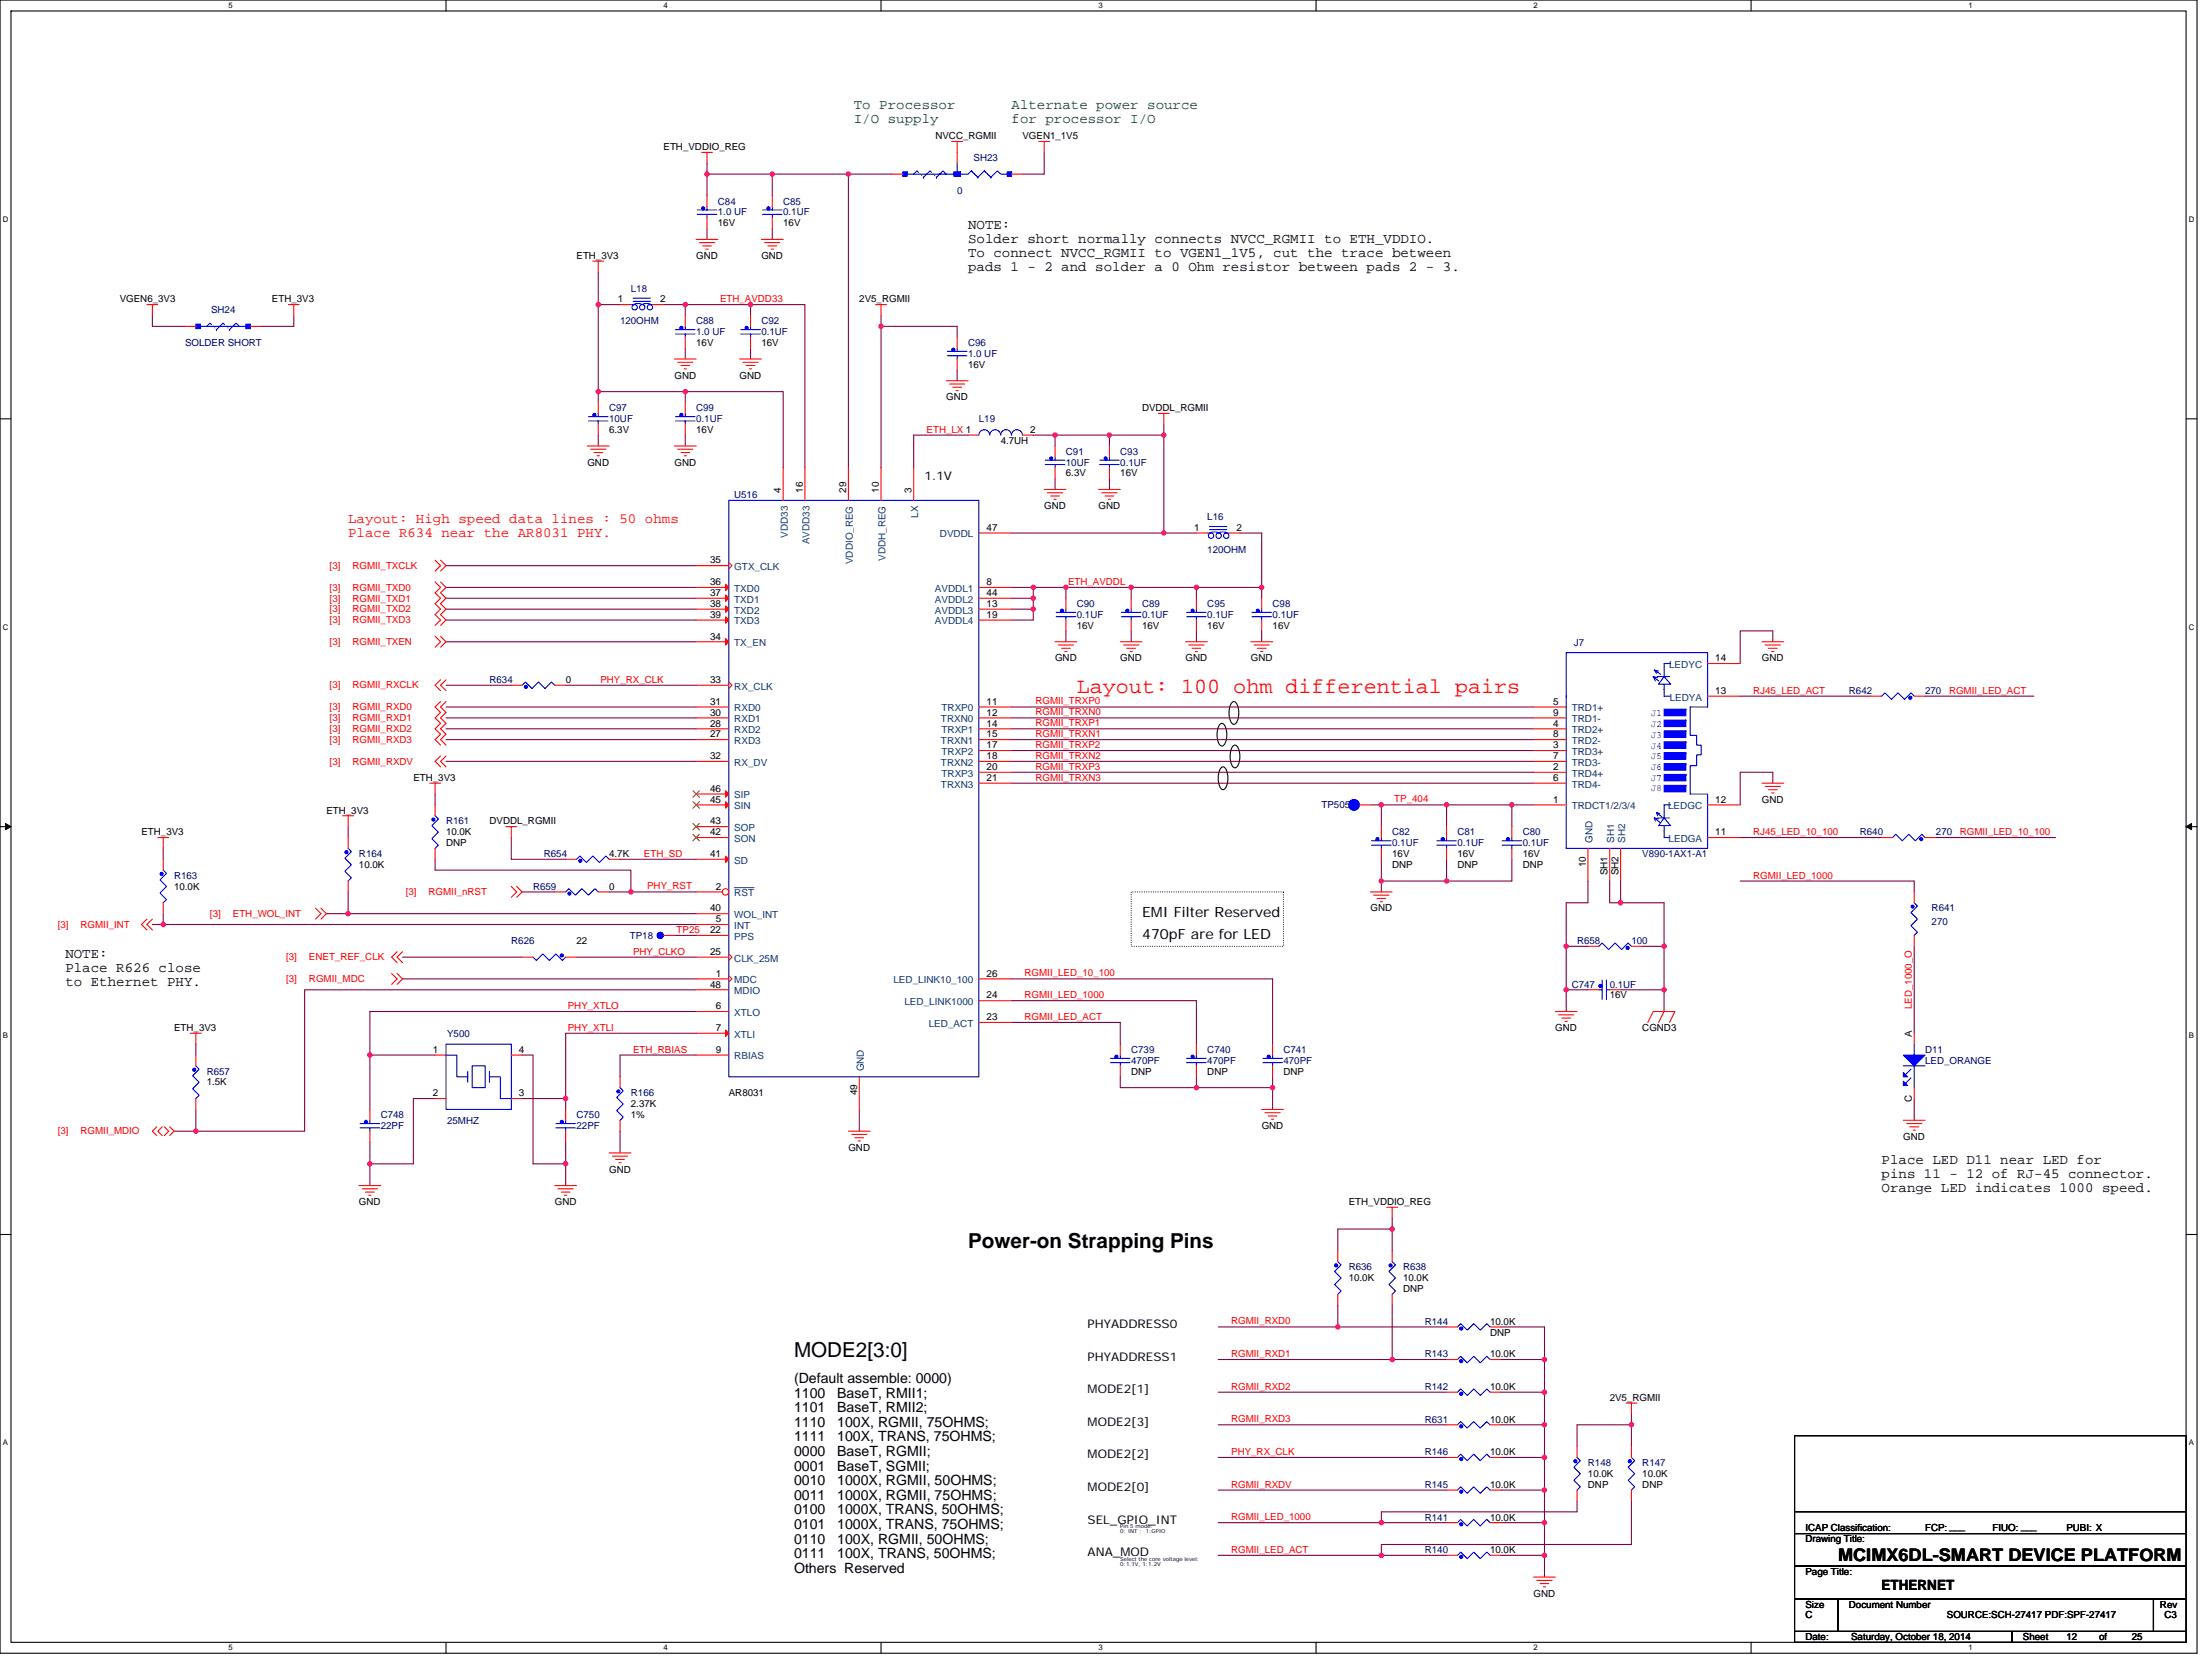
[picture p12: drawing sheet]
<svg xmlns="http://www.w3.org/2000/svg" width="610mm" height="457mm" viewBox="0 0 610 457" stroke-linecap="round" stroke-linejoin="round" font-family="sans-serif">
<defs><g id="words">
<text font-size="6" fill="#f00" x="296.8" y="190.9">Layout: 100 ohm differential pairs</text>
<g font-size="5.7">
<text x="266.8" y="343.9">Power-on Strapping Pins</text>
<text x="218.8" y="373.8">MODE2[3:0]</text>
</g>
<text font-size="4.8" x="506.6" y="430.1">MCIMX6DL-SMART DEVICE PLATFORM</text>
<g font-size="3.9" fill="#008000">
<text x="235.3" y="30.1">To Processor</text>
<text x="235.3" y="34">I/O supply</text>
<text x="278.8" y="30.1">Alternate power source</text>
<text x="278.8" y="34">for processor I/O</text>
</g>
<g font-size="3.9">
<text x="266.8" y="63.1">NOTE:</text>
<text x="266.8" y="67">Solder short normally connects NVCC_RGMII to ETH_VDDIO.</text>
<text x="266.8" y="70.8">To connect NVCC_RGMII to VGEN1_1V5, cut the trace between</text>
<text x="266.8" y="74.7">pads 1 - 2 and solder a 0 Ohm resistor between pads 2 - 3.</text>
<text x="314.7" y="252.7">EMI Filter Reserved</text>
<text x="18" y="263.9">NOTE:</text>
<text x="314.7" y="258.7">470pF are for LED</text>
<text x="18" y="267.8">Place R626 close</text>
<text x="18" y="271.7">to Ethernet PHY.</text>
<text x="518.5" y="320.8">Place LED D11 near LED for</text>
<text x="518.5" y="324.7">pins 11 - 12 of RJ-45 connector.</text>
<text x="518.5" y="328.6">Orange LED indicates 1000 speed.</text>
<text x="218.8" y="381.2">(Default assemble: 0000)</text>
<text x="218.8" y="385.2">1100</text>
<text x="218.8" y="389.2">1101</text>
<text x="230.7" y="385.2">BaseT, RMII1;</text>
<text x="230.7" y="389.2">BaseT, RMII2;</text>
<text x="218.8" y="393.2">1110</text>
<text x="230.7" y="393.2">100X, RGMII, 75OHMS;</text>
<text x="218.8" y="397.3">1111</text>
<text x="218.8" y="401.3">0000</text>
<text x="230.7" y="397.3">100X, TRANS, 75OHMS;</text>
<text x="230.7" y="401.3">BaseT, RGMII;</text>
<text x="218.8" y="405.3">0001</text>
<text x="230.7" y="405.3">BaseT, SGMII;</text>
<text x="218.8" y="409.3">0010</text>
<text x="218.8" y="413.3">0011</text>
<text x="230.7" y="409.3">1000X, RGMII, 50OHMS;</text>
<text x="230.7" y="413.3">1000X, RGMII, 75OHMS;</text>
<text x="218.8" y="417.4">0100</text>
<text x="230.7" y="417.4">1000X, TRANS, 50OHMS;</text>
<text x="218.8" y="421.4">0101</text>
<text x="218.8" y="425.4">0110</text>
<text x="230.7" y="421.4">1000X, TRANS, 75OHMS;</text>
<text x="230.7" y="425.4">100X, RGMII, 50OHMS;</text>
<text x="218.8" y="429.4">0111</text>
<text x="230.7" y="429.4">100X, TRANS, 50OHMS;</text>
<text x="218.8" y="433.5">Others Reserved</text>
<text x="518.5" y="438.2">ETHERNET</text>
</g>
<g font-size="3.9" fill="#f00">
<text x="95.9" y="144">Layout: High speed data lines : 50 ohms</text>
<text x="95.9" y="147.9">Place R634 near the AR8031 PHY.</text>
</g>
<g font-size="3.3">
<text x="254.8" y="132.2">1.1V</text>
<text x="299.7" y="366">PHYADDRESS0</text>
<text x="299.7" y="375">PHYADDRESS1</text>
<text x="299.7" y="384">MODE2[1]</text>
<text x="299.7" y="392.9">MODE2[3]</text>
<text x="299.7" y="401.9">MODE2[2]</text>
<text x="299.7" y="410.9">MODE2[0]</text>
<text x="299.7" y="419.9">SEL_GPIO_INT</text>
<text x="299.7" y="428.9">ANA_MOD</text>
</g>
<g font-size="2.7">
<text x="182.9" y="41.4">ETH_VDDIO_REG</text>
<text x="257.8" y="38.4">NVCC_RGMII</text>
<text x="281.8" y="38.4">VGEN1_1V5</text>
<text x="197.8" y="62.4">16V</text>
<text x="215.8" y="62.4">16V</text>
<text x="158.9" y="71.4">ETH_3V3</text>
<text x="191.9" y="71.4">GND</text>
<text x="209.8" y="71.4">GND</text>
<text x="33" y="83.4">VGEN6_3V3</text>
<text x="75" y="83.4">ETH_3V3</text>
<text x="170.2" y="83.3">1</text>
<text x="181.9" y="83.3">2</text>
<text x="236.8" y="83.4">2V5_RGMII</text>
<text x="191.9" y="95.3">16V</text>
<text x="209.8" y="95.3">16V</text>
<text x="266.8" y="101.3">16V</text>
<text x="185.9" y="104.3">GND</text>
<text x="203.8" y="104.3">GND</text>
<text x="260.8" y="110.3">GND</text>
<text x="314.7" y="113.3">DVDDL_RGMII</text>
<text x="167.9" y="119.3">6.3V</text>
<text x="191.9" y="119.3">16V</text>
<text x="283.9" y="119.3">2</text>
<text x="275.8" y="122.3">4.7UH</text>
<text x="161.9" y="128.3">GND</text>
<text x="185.9" y="128.3">GND</text>
<text x="293.8" y="131.3">6.3V</text>
<text x="308.7" y="131.3">16V</text>
<text x="215.2" y="135.8" transform="rotate(-90 215.2 135.8)">4</text>
<text x="221.2" y="135.8" transform="rotate(-90 221.2 135.8)">16</text>
<text x="233.2" y="135.8" transform="rotate(-90 233.2 135.8)">29</text>
<text x="242.2" y="135.8" transform="rotate(-90 242.2 135.8)">10</text>
<text x="251.2" y="135.8" transform="rotate(-90 251.2 135.8)">3</text>
<text x="287.8" y="140.3">GND</text>
<text x="302.7" y="140.3">GND</text>
<text x="271.9" y="146.3">47</text>
<text x="329.1" y="146.3">1</text>
<text x="340.8" y="146.3">2</text>
<text x="195.7" y="155.3">35</text>
<text x="195.7" y="161.3">36</text>
<text x="271.9" y="161.3">8</text>
<text x="195.7" y="164.3">37</text>
<text x="195.7" y="167.3">38</text>
<text x="271.9" y="167.3">13</text>
<text x="271.9" y="164.3">44</text>
<text x="195.7" y="170.3">39</text>
<text x="271.9" y="170.3">19</text>
<text x="296.8" y="173.3">16V</text>
<text x="314.7" y="173.3">16V</text>
<text x="332.7" y="173.3">16V</text>
<text x="350.7" y="173.3">16V</text>
<text x="195.7" y="176.3">34</text>
<text x="290.8" y="182.2">GND</text>
<text x="308.7" y="182.2">GND</text>
<text x="326.7" y="182.2">GND</text>
<text x="344.7" y="182.2">GND</text>
<text x="472.7" y="182.2">14</text>
<text x="485.6" y="182.2">GND</text>
<text x="155.9" y="188.3">0</text>
<text x="195.7" y="188.2">33</text>
<text x="472.7" y="191.2">13</text>
<text x="195.7" y="197.2">30</text>
<text x="195.7" y="194.2">31</text>
<text x="271.9" y="197.2">12</text>
<text x="271.9" y="194.2">11</text>
<text x="428" y="197.2">9</text>
<text x="428" y="194.2">5</text>
<text x="195.7" y="203.2">27</text>
<text x="195.7" y="200.2">28</text>
<text x="271.9" y="203.2">15</text>
<text x="271.9" y="200.2">14</text>
<text x="428" y="200.2">4</text>
<text x="428" y="203.2">8</text>
<text x="195.7" y="209.2">32</text>
<text x="271.9" y="209.2">18</text>
<text x="271.9" y="206.2">17</text>
<text x="428" y="206.2">3</text>
<text x="428" y="209.2">7</text>
<text x="113.9" y="215.2">ETH_3V3</text>
<text x="271.9" y="215.2">21</text>
<text x="271.9" y="212.2">20</text>
<text x="428" y="212.2">2</text>
<text x="428" y="215.2">6</text>
<text x="195.7" y="221.2">45</text>
<text x="195.7" y="218.2">46</text>
<text x="428" y="221.2">1</text>
<text x="472.7" y="221.2">12</text>
<text x="485.6" y="221.2">GND</text>
<text x="89.9" y="224.2">ETH_3V3</text>
<text x="134.9" y="227.2">DVDDL_RGMII</text>
<text x="195.7" y="227.2">43</text>
<text x="39" y="230.2">ETH_3V3</text>
<text x="122.9" y="230.2">10.0K</text>
<text x="122.9" y="233.2">DNP</text>
<text x="195.7" y="230.2">42</text>
<text x="472.7" y="230.2">11</text>
<text x="98.9" y="239.2">10.0K</text>
<text x="167.9" y="236.2">4.7K</text>
<text x="195.7" y="236.2">41</text>
<text x="383.7" y="236.2">16V</text>
<text x="383.7" y="239.2">DNP</text>
<text x="401.7" y="236.2">16V</text>
<text x="401.7" y="239.2">DNP</text>
<text x="419.6" y="236.2">16V</text>
<text x="419.6" y="239.2">DNP</text>
<text x="437" y="239" transform="rotate(-90 437 239)">10</text>
<text x="48" y="245.2">10.0K</text>
<text x="167.9" y="245.2">0</text>
<text x="197.2" y="245.2">2</text>
<text x="443" y="241.2" transform="rotate(-90 443 241.2)">SH1</text>
<text x="446" y="241.2" transform="rotate(-90 446 241.2)">SH2</text>
<text x="195.7" y="251.2">40</text>
<text x="377.7" y="251.2">GND</text>
<text x="195.7" y="257.2">22</text>
<text x="197.2" y="254.2">5</text>
<text x="158.9" y="260.2">22</text>
<text x="195.7" y="263.2">25</text>
<text x="197.2" y="269.2">1</text>
<text x="271.9" y="269.2">26</text>
<text x="195.7" y="272.2">48</text>
<text x="271.9" y="275.2">24</text>
<text x="443.6" y="275.2">16V</text>
<text x="197.2" y="278.2">6</text>
<text x="271.9" y="281.2">23</text>
<text x="48" y="284.2">ETH_3V3</text>
<text x="197.2" y="284.1">7</text>
<text x="428.6" y="284.2">GND</text>
<text x="452.6" y="284.2">CGND3</text>
<text x="526.9" y="285.7" transform="rotate(-90 526.9 285.7)">A</text>
<text x="119.3" y="290.2">1</text>
<text x="143" y="290.2">4</text>
<text x="197.2" y="290.2">9</text>
<text x="57" y="299.1">1.5K</text>
<text x="311.7" y="296.1">DNP</text>
<text x="332.7" y="296.1">DNP</text>
<text x="353.7" y="296.1">DNP</text>
<text x="119.3" y="302.1">2</text>
<text x="143" y="302.1">3</text>
<text x="173.9" y="305.1">2.37K</text>
<text x="200.9" y="302.1">AR8031</text>
<text x="236.2" y="301.9" transform="rotate(-90 236.2 301.9)">49</text>
<text x="526.9" y="303.8" transform="rotate(-90 526.9 303.8)">C</text>
<text x="173.9" y="308.1">1%</text>
<text x="347.7" y="311.1">GND</text>
<text x="233.8" y="317.1">GND</text>
<text x="524.5" y="314.1">GND</text>
<text x="167.9" y="323.1">GND</text>
<text x="98.9" y="332.1">GND</text>
<text x="152.9" y="332.1">GND</text>
<text x="371.7" y="332.1">ETH_VDDIO_REG</text>
<text x="371.7" y="353.1">10.0K</text>
<text x="386.7" y="353.1">10.0K</text>
<text x="386.7" y="356.1">DNP</text>
<text x="410.7" y="365.1">10.0K</text>
<text x="410.7" y="368.1">DNP</text>
<text x="410.7" y="374.1">10.0K</text>
<text x="410.7" y="383.1">10.0K</text>
<text x="443.6" y="386.1">2V5_RGMII</text>
<text x="410.7" y="392">10.0K</text>
<text x="410.7" y="401">10.0K</text>
<text x="437.6" y="407">10.0K</text>
<text x="452.6" y="407">10.0K</text>
<text x="410.7" y="410">10.0K</text>
<text x="437.6" y="410">DNP</text>
<text x="452.6" y="410">DNP</text>
<text x="410.7" y="419">10.0K</text>
<text x="497.6" y="425">Drawing Title:</text>
<text x="497.6" y="422">ICAP Classification:</text>
<text x="530.5" y="422">FCP: ___</text>
<text x="549.1" y="422">FIUO: ___</text>
<text x="569.5" y="422">PUBI: X</text>
<text x="410.7" y="428">10.0K</text>
<text x="497.6" y="434">Page Title:</text>
<text x="422.6" y="440">GND</text>
<text x="497.6" y="443">Size</text>
<text x="509.5" y="443">Document Number</text>
<text x="595.3" y="443">Rev</text>
<text x="497.6" y="446">C</text>
<text x="536.5" y="446">SOURCE:SCH-27417 PDF:SPF-27417</text>
<text x="596.5" y="446">C3</text>
<text x="497.6" y="452">Date:</text>
<text x="510.2" y="452">Saturday, October 18, 2014</text>
<text x="557.5" y="452">Sheet</text>
<text x="569.5" y="452">12</text>
<text x="578.5" y="452">of</text>
<text x="587.5" y="452">25</text>
</g>
<g font-size="2.7" fill="#000080">
<text x="268.3" y="44.4">SH23</text>
<text x="263.8" y="53.4">0</text>
<text x="197.8" y="56.4">C84</text>
<text x="197.8" y="59.4">1.0 UF</text>
<text x="215.8" y="56.4">C85</text>
<text x="215.8" y="59.4">0.1UF</text>
<text x="173.9" y="80.3">L18</text>
<text x="58.2" y="86.3">SH24</text>
<text x="170.9" y="89.3">120OHM</text>
<text x="191.9" y="89.3">C88</text>
<text x="209.8" y="89.3">C92</text>
<text x="51" y="95.3">SOLDER SHORT</text>
<text x="191.9" y="92.3">1.0 UF</text>
<text x="209.8" y="92.3">0.1UF</text>
<text x="266.8" y="95.3">C96</text>
<text x="266.8" y="98.3">1.0 UF</text>
<text x="167.9" y="113.3">C97</text>
<text x="191.9" y="113.3">C99</text>
<text x="167.9" y="116.3">10UF</text>
<text x="191.9" y="116.3">0.1UF</text>
<text x="269.8" y="116.3">L19</text>
<text x="293.8" y="125.3">C91</text>
<text x="308.7" y="125.3">C93</text>
<text x="293.8" y="128.3">10UF</text>
<text x="308.7" y="128.3">0.1UF</text>
<text x="202.3" y="137.3">U516</text>
<text x="332.7" y="143.3">L16</text>
<text x="332.7" y="152.3">120OHM</text>
<text x="296.8" y="167.3">C90</text>
<text x="314.7" y="167.3">C89</text>
<text x="332.7" y="167.3">C95</text>
<text x="350.7" y="167.3">C98</text>
<text x="296.8" y="170.3">0.1UF</text>
<text x="314.7" y="170.3">0.1UF</text>
<text x="332.7" y="170.3">0.1UF</text>
<text x="350.7" y="170.3">0.1UF</text>
<text x="433.7" y="178.1">J7</text>
<text x="134.9" y="188.3">R634</text>
<text x="509.5" y="191.2">R642</text>
<text x="530.5" y="191.2">270</text>
<text x="122.9" y="227.2">R161</text>
<text x="364.2" y="222.7">TP505</text>
<text x="383.7" y="230.2">C82</text>
<text x="383.7" y="233.2">0.1UF</text>
<text x="401.7" y="230.2">C81</text>
<text x="401.7" y="233.2">0.1UF</text>
<text x="419.6" y="230.2">C80</text>
<text x="419.6" y="233.2">0.1UF</text>
<text x="512.6" y="230.2">R640</text>
<text x="533.5" y="230.2">270</text>
<text x="98.9" y="236.2">R164</text>
<text x="149.9" y="236.2">R654</text>
<text x="452.6" y="236.2">V890-1AX1-A1</text>
<text x="48" y="242.2">R163</text>
<text x="146.9" y="245.2">R659</text>
<text x="532.3" y="251.2">R641</text>
<text x="532.3" y="254.8">270</text>
<text x="140.9" y="260.2">R626</text>
<text x="173.6" y="258.7">TP18</text>
<text x="434.6" y="260.2">R658</text>
<text x="449.6" y="260.2">100</text>
<text x="433.1" y="272.2">C747</text>
<text x="443.6" y="272.2">0.1UF</text>
<text x="123.2" y="285.7">Y500</text>
<text x="311.7" y="290.2">C739</text>
<text x="311.7" y="293.2">470PF</text>
<text x="332.7" y="290.2">C740</text>
<text x="332.7" y="293.2">470PF</text>
<text x="353.7" y="290.2">C741</text>
<text x="353.7" y="293.2">470PF</text>
<text x="530.5" y="290.2">D11</text>
<text x="530.5" y="293.2">LED_ORANGE</text>
<text x="57" y="296.1">R657</text>
<text x="173.9" y="302.1">R166</text>
<text x="104.9" y="308.1">C748</text>
<text x="104.9" y="311.1">22PF</text>
<text x="123.2" y="309.6">25MHZ</text>
<text x="158.9" y="308.1">C750</text>
<text x="158.9" y="311.1">22PF</text>
<text x="371.7" y="350.1">R636</text>
<text x="386.7" y="350.1">R638</text>
<text x="392.7" y="365.1">R144</text>
<text x="392.7" y="374.1">R143</text>
<text x="392.7" y="383.1">R142</text>
<text x="392.7" y="392">R631</text>
<text x="392.7" y="401">R146</text>
<text x="437.6" y="404.1">R148</text>
<text x="452.6" y="404.1">R147</text>
<text x="392.7" y="410">R145</text>
<text x="392.7" y="419">R141</text>
<text x="392.7" y="428">R140</text>
</g>
<g font-size="2.7" fill="#f00">
<text x="198.4" y="83.2">ETH_AVDD33</text>
<text x="255.4" y="119.2">ETH_LX 1</text>
<text x="90.8" y="156.8">[3]</text>
<text x="97.1" y="156.8">RGMII_TXCLK</text>
<text x="294.3" y="161.2">ETH_AVDDL</text>
<text x="90.8" y="162.8">[3]</text>
<text x="90.8" y="165.8">[3]</text>
<text x="97.1" y="162.8">RGMII_TXD0</text>
<text x="97.1" y="165.8">RGMII_TXD1</text>
<text x="90.8" y="168.8">[3]</text>
<text x="90.8" y="171.8">[3]</text>
<text x="97.1" y="168.8">RGMII_TXD2</text>
<text x="97.1" y="171.8">RGMII_TXD3</text>
<text x="90.8" y="177.8">[3]</text>
<text x="97.1" y="177.8">RGMII_TXEN</text>
<text x="90.8" y="189.7">[3]</text>
<text x="97.1" y="189.7">RGMII_RXCLK</text>
<text x="165.5" y="188.2">PHY_RX_CLK</text>
<text x="483.2" y="191.2">RJ45_LED_ACT</text>
<text x="537.1" y="191.2">RGMII_LED_ACT</text>
<text x="90.8" y="195.7">[3]</text>
<text x="97.1" y="195.7">RGMII_RXD0</text>
<text x="285.3" y="194.1">RGMII_TRXP0</text>
<text x="285.3" y="197.1">RGMII_TRXN0</text>
<text x="90.8" y="198.7">[3]</text>
<text x="90.8" y="201.7">[3]</text>
<text x="97.1" y="198.7">RGMII_RXD1</text>
<text x="97.1" y="201.7">RGMII_RXD2</text>
<text x="285.3" y="200.2">RGMII_TRXP1</text>
<text x="285.3" y="203.1">RGMII_TRXN1</text>
<text x="90.8" y="204.7">[3]</text>
<text x="97.1" y="204.7">RGMII_RXD3</text>
<text x="285.3" y="206.1">RGMII_TRXP2</text>
<text x="285.3" y="209.1">RGMII_TRXN2</text>
<text x="90.8" y="210.7">[3]</text>
<text x="97.1" y="210.7">RGMII_RXDV</text>
<text x="285.3" y="212.1">RGMII_TRXP3</text>
<text x="285.3" y="215.1">RGMII_TRXN3</text>
<text x="384.3" y="221.1">TP_404</text>
<text x="483.2" y="230.1">RJ45_LED_10_100</text>
<text x="540.1" y="230.1">RGMII_LED_10_100</text>
<text x="177.5" y="236.1">ETH_SD</text>
<text x="178.4" y="245.1">PHY_RST</text>
<text x="483.2" y="242.1">RGMII_LED_1000</text>
<text x="111.8" y="246.7">[3]</text>
<text x="118.1" y="246.7">RGMII_nRST</text>
<text x="15.9" y="255.7">[3]</text>
<text x="22.2" y="255.7">RGMII_INT</text>
<text x="57.9" y="252.7">[3]</text>
<text x="64.2" y="252.7">ETH_WOL_INT</text>
<text x="186.5" y="257.2">TP25</text>
<text x="174.5" y="263.1">PHY_CLKO</text>
<text x="78.8" y="264.7">[3]</text>
<text x="85.2" y="264.7">ENET_REF_CLK</text>
<text x="282.4" y="269.1">RGMII_LED_10_100</text>
<text x="78.8" y="270.7">[3]</text>
<text x="85.2" y="270.7">RGMII_MDC</text>
<text x="282.4" y="275.1">RGMII_LED_1000</text>
<text x="156.5" y="278.1">PHY_XTLO</text>
<text x="282.4" y="281.1">RGMII_LED_ACT</text>
<text x="526.8" y="278.2" transform="rotate(-90 526.8 278.2)">LED_1000_O</text>
<text x="156.5" y="284.1">PHY_XTLI</text>
<text x="174.5" y="290.1">ETH_RBIAS</text>
<text x="15.9" y="312.6">[3]</text>
<text x="22.2" y="312.6">RGMII_MDIO</text>
<text x="339.3" y="365">RGMII_RXD0</text>
<text x="339.3" y="374">RGMII_RXD1</text>
<text x="339.3" y="383">RGMII_RXD2</text>
<text x="339.3" y="392">RGMII_RXD3</text>
<text x="339.3" y="401">PHY_RX_CLK</text>
<text x="339.3" y="410">RGMII_RXDV</text>
<text x="339.3" y="418.9">RGMII_LED_1000</text>
<text x="339.3" y="427.9">RGMII_LED_ACT</text>
</g>
<g font-size="2.7" fill="#004080">
<text x="253" y="142.7" transform="rotate(-90 253 142.7)">LX</text>
<text x="217.1" y="148.2" transform="rotate(-90 217.1 148.2)">VDD33</text>
<text x="259" y="148.1">DVDDL</text>
<text x="223.1" y="150" transform="rotate(-90 223.1 150)">AVDD33</text>
<text x="235.1" y="155.5" transform="rotate(-90 235.1 155.5)">VDDIO_REG</text>
<text x="244.1" y="154.6" transform="rotate(-90 244.1 154.6)">VDDH_REG</text>
<text x="202.4" y="157.1">GTX_CLK</text>
<text x="202.4" y="163.1">TXD0</text>
<text x="202.4" y="166.1">TXD1</text>
<text x="257.6" y="163.1">AVDDL1</text>
<text x="257.6" y="166.1">AVDDL2</text>
<text x="202.4" y="169.1">TXD2</text>
<text x="202.4" y="172.1">TXD3</text>
<text x="257.6" y="169.1">AVDDL3</text>
<text x="257.6" y="172.1">AVDDL4</text>
<text x="202.4" y="178.1">TX_EN</text>
<text x="460" y="184.1">LEDYC</text>
<text x="202.4" y="190.1">RX_CLK</text>
<text x="202.4" y="196">RXD0</text>
<text x="259.5" y="196">TRXP0</text>
<text x="433.1" y="196">TRD1+</text>
<text x="460.1" y="193.1">LEDYA</text>
<text x="202.4" y="202.1">RXD2</text>
<text x="202.4" y="199.1">RXD1</text>
<text x="259.3" y="199.1">TRXN0</text>
<text x="259.5" y="202.1">TRXP1</text>
<text x="433.1" y="199.1">TRD1-</text>
<text x="433.1" y="202.1">TRD2+</text>
<text x="202.4" y="205">RXD3</text>
<text x="259.3" y="205">TRXN1</text>
<text x="259.5" y="208">TRXP2</text>
<text x="433.1" y="208">TRD3+</text>
<text x="433.1" y="205">TRD2-</text>
<text x="202.4" y="211">RX_DV</text>
<text x="259.3" y="211">TRXN2</text>
<text x="259.5" y="214">TRXP3</text>
<text x="433.1" y="214">TRD4+</text>
<text x="433.1" y="211">TRD3-</text>
<text x="202.4" y="220">SIP</text>
<text x="259.3" y="217">TRXN3</text>
<text x="433.1" y="217">TRD4-</text>
<text x="202.4" y="223">SIN</text>
<text x="433.1" y="223">TRDCT1/2/3/4</text>
<text x="459.7" y="223">LEDGC</text>
<text x="202.4" y="232">SON</text>
<text x="202.4" y="229">SOP</text>
<text x="438.9" y="232.3" transform="rotate(-90 438.9 232.3)">GND</text>
<text x="444.9" y="232.3" transform="rotate(-90 444.9 232.3)">SH1</text>
<text x="447.9" y="232.3" transform="rotate(-90 447.9 232.3)">SH2</text>
<text x="459.8" y="232">LEDGA</text>
<text x="202.4" y="238">SD</text>
<text x="202.4" y="247">RST</text>
<text x="202.4" y="253">WOL_INT</text>
<text x="202.4" y="256">INT</text>
<text x="202.4" y="259">PPS</text>
<text x="202.4" y="265">CLK_25M</text>
<text x="202.4" y="271">MDC</text>
<text x="202.4" y="274">MDIO</text>
<text x="246.2" y="271">LED_LINK10_100</text>
<text x="202.4" y="280">XTLO</text>
<text x="249.3" y="277">LED_LINK1000</text>
<text x="202.4" y="286">XTLI</text>
<text x="256" y="283">LED_ACT</text>
<text x="202.4" y="292">RBIAS</text>
<text x="238.1" y="295.3" transform="rotate(-90 238.1 295.3)">GND</text>
</g>
<g font-size="2.7" fill="#00f">
<text x="455" y="197.3">J1</text>
<text x="455" y="203.3">J3</text>
<text x="455" y="200.3">J2</text>
<text x="455" y="209.3">J5</text>
<text x="455" y="206.3">J4</text>
<text x="455" y="215.3">J7</text>
<text x="455" y="212.3">J6</text>
<text x="455" y="218">J8</text>
</g>
<g font-size="2.1">
<text x="63" y="2.3">5</text>
<text x="182.9" y="2.3">4</text>
<text x="302.7" y="2.3">3</text>
<text x="422.6" y="2.3">2</text>
<text x="542.5" y="2.3">1</text>
<text x=".8" y="61.2">D</text>
<text x="603.2" y="61.2">D</text>
<text x=".8" y="173.5">C</text>
<text x="603.2" y="173.5">C</text>
<text x=".8" y="285.9">B</text>
<text x="603.2" y="285.9">B</text>
<text x=".8" y="398.3">A</text>
<text x="603.2" y="398.3">A</text>
<text x="63" y="454.9">5</text>
<text x="182.9" y="454.9">4</text>
<text x="302.7" y="454.9">3</text>
<text x="422.6" y="454.9">2</text>
<text x="542.5" y="454.9">1</text>
</g>
<g font-size="1.5">
<text x="308.7" y="421.1">Pin 5 mode:</text>
<text x="308.7" y="422.6">0: INT ;</text>
<text x="315.8" y="422.6">1:GPIO</text>
<text x="308.7" y="430.1">Select the core voltage level:</text>
<text x="308.7" y="431.6">0:1.1V, 1:1.2V</text>
</g>
</g></defs>
<path d="M0 0h605.5v455.6h-605.5zM3 3h599.5v449.6h-599.5z" fill="none" stroke="#000" stroke-width=".3"/>
<g fill="#fff">
<path d="M63 .3h1.2v2.4h-1.2z"/>
<path d="M63 452.9h1.2v2.4h-1.2z"/>
</g>
<path d="M122.9 0v3M122.9 452.6v3" fill="none" stroke="#000" stroke-width=".3"/>
<g fill="#fff">
<path d="M182.9 .3h1.1v2.4h-1.1z"/>
<path d="M182.9 452.9h1.1v2.4h-1.1z"/>
</g>
<path d="M242.8 0v3M242.8 452.6v3" fill="none" stroke="#000" stroke-width=".3"/>
<g fill="#fff">
<path d="M302.7 .3h1.2v2.4h-1.2z"/>
<path d="M302.7 452.9h1.2v2.4h-1.2z"/>
</g>
<path d="M362.7 0v3M362.7 452.6v3" fill="none" stroke="#000" stroke-width=".3"/>
<g fill="#fff">
<path d="M422.6 .3h1.2v2.4h-1.2z"/>
<path d="M422.6 452.9h1.2v2.4h-1.2z"/>
</g>
<path d="M482.6 0v3M482.6 452.6v3" fill="none" stroke="#000" stroke-width=".3"/>
<g fill="#fff">
<path d="M542.5 .3h1.2v2.4h-1.2z"/>
<path d="M542.5 452.9h1.2v2.4h-1.2z"/>
<path d="M.8 59.2h1.5v2.4h-1.5z"/>
<path d="M603.2 59.2h1.6v2.4h-1.6z"/>
<path d="M.8 171.6h1.5v2.4h-1.5z"/>
<path d="M603.2 171.6h1.6v2.4h-1.6z"/>
</g>
<path d="M0 115.4h3M602.5 115.4h3" fill="none" stroke="#000" stroke-width=".3"/>
<g fill="#fff">
<path d="M.8 284h1.4v2.4h-1.4z"/>
<path d="M603.2 284h1.4v2.4h-1.4z"/>
</g>
<path d="M0 227.8h3M602.5 227.8h3" fill="none" stroke="#000" stroke-width=".3"/>
<path d="M1.5 226.9l1.5 .9-1.5 .9zM602.5 227.8l1.5-.9v1.8z" fill="#000" stroke="#000" stroke-width=".28"/>
<g fill="#fff">
<path d="M.7 396.4h1.5v2.4h-1.5z"/>
<path d="M603.2 396.4h1.4v2.4h-1.4z"/>
</g>
<g fill="none" stroke="#000" stroke-width=".3">
<path d="M336.1 199.8l.3-.3a1.04 1.04 0 0 1 1.4 1 5.2 5.2 0 0 1-.8 5l-.3 .1a2.92 2.92 0 0 1-1.3-3.1l.2-1.6zM339.4 193.8l.3-.3a1.04 1.04 0 0 1 1.4 1 5.2 5.2 0 0 1-.7 5l-.4 .1a2.92 2.92 0 0 1-1.3-3.1l.2-1.6zM336.4 211.8l.7-.5a2.93 2.93 0 0 1 1.3 3.2l-.3 1.9a1.18 1.18 0 0 1-1.3 1.1 5.3 5.3 0 0 1-.4-5.7zM339.7 205.8l.3-.4a1.04 1.04 0 0 1 1.4 1.1 5.2 5.2 0 0 1-.8 5l-.3 .1a2.92 2.92 0 0 1-1.3-3.1l.2-1.6zM0 340.2h3M602.5 340.2h3M494.6 395.7h107.9v26.9h-107.9zM494.6 416.6h107.9M494.6 422.6h107.9v9h-107.9zM494.6 431.6h107.9v9h-107.9zM494.6 449.6h59.9v3h-59.9zM494.6 440.6h12v9h-12z"/>
<path d="M506.6 440.6h86.9v9h-86.9zM554.5 449.6h48v3h-48zM593.5 440.6h9v9h-9z"/>
</g>
<path d="M311.7 245.8h42v15h-42z" fill="none" stroke="#000" stroke-width=".3" stroke-dasharray="0 .6"/>
<g fill="none" stroke="#800040" stroke-width=".3">
<path d="M194.8 48h18M194.8 48v6M194.8 45v3M212.8 48v6M212.8 48h21M233.8 48v80.9M233.8 48h12M287.8 42v6h-6M164.9 75v8.9M194.8 63v3M212.8 63v3M42 87v2.9h9"/>
<path d="M81 87v2.9h-9M164.9 83.9v24M164.9 83.9h6M182.9 83.9h5.9M188.8 83.9v3.1M188.8 95.9v3M188.8 83.9h18M206.8 83.9h15v45M206.8 83.9v3.1M206.8 95.9v3M242.8 87v2.9M242.8 89.9v39"/>
<path d="M242.8 89.9h21v3M164.9 107.9v3M164.9 119.9v3M164.9 107.9h23.9M188.8 107.9h27v21M188.8 107.9v3M188.8 119.9v3M263.8 101.9v3M266.8 119.9h-15v9M284.8 119.9h6M290.8 119.9v3M290.8 119.9h15"/>
<path d="M305.8 119.9v3M305.8 119.9h14.9M320.7 119.9v27M320.7 116.9v3M290.8 131.9v3M305.8 131.9v3M122.9 155.9h69M278.8 146.9h41.9M320.7 146.9h9M341.7 146.9h6v15M122.9 176.9h69M122.9 161.9h69"/>
<path d="M122.9 164.9h69M122.9 167.9h69M122.9 170.9h69M278.8 167.9h6M278.8 161.9h6M278.8 164.9h6M284.8 167.9v3h-6M284.8 161.9v3M284.8 161.9h9M284.8 164.9v3M293.8 161.9v3M293.8 173.9v3"/>
<path d="M293.8 161.9h17.9M311.7 161.9v3M311.7 173.9v3M311.7 161.9h18M329.7 161.9v3M329.7 173.9v3M329.7 161.9h18M347.7 161.9v3M347.7 173.9v3M488.6 176.9v-3h-9v9M122.9 194.8h69M122.9 197.8h69"/>
<path d="M122.9 188.8h18M155.9 188.8h36M278.8 194.8h143.8M278.8 197.8h143.8M479.6 191.9h36M530.5 191.9h30M119.9 218.8v3M122.9 200.9h69M122.9 203.8h69M122.9 209.8h69M278.8 200.9h143.8M278.8 203.8h143.8"/>
<path d="M278.8 206.8h143.8M278.8 209.8h143.8M278.8 212.8h143.8M278.8 215.8h143.8M488.6 215.8v-3h-9v9M45 233.8v3M95.9 227.8v3M119.9 236.8v3h54v6M140.9 230.8v6h15M170.9 236.8h21M377.7 221.8h3M380.7 221.8v6"/>
<path d="M380.7 221.8h18M380.7 236.8v6M398.7 236.8v6M398.7 221.8v6M398.7 221.8h17.9M416.6 221.8h6M416.6 236.8v6h-17.9M416.6 221.8v6M479.6 230.8h38.9M533.5 230.8h33M42 254.8h3M45 254.8h146.9"/>
<path d="M45 251.8v3M89.9 251.8h6M95.9 245.8v6M95.9 251.8h96M143.9 245.8h9M167.9 245.8h6M173.9 245.8h18M185.9 257.8h6M380.7 242.8v3M380.7 242.8h18M437.6 242.8v6h-6v12M443.6 242.8v6h3"/>
<path d="M446.6 242.8v6M446.6 248.8h12v12M479.6 242.8h47.9v3M110.9 263.8h33M110.9 269.8h81M158.9 263.8h33M191.9 272.8h-108v38.9h-29.9M191.9 278.8h-90v12M278.8 275.8h50.9v12M278.8 269.8h71.9v18M431.6 272.8h6M431.6 260.8h6"/>
<path d="M431.6 272.8v6M431.6 260.8v12M446.6 272.8h12M452.6 260.8h6M458.6 272.8v6M458.6 260.8v12M527.5 260.8v24M54 287.8v3M101.9 290.8v15M101.9 290.8h18M143.9 290.8h3v29.9h9M191.9 284.8h-36v17.9"/>
<path d="M191.9 290.8h-21v6M278.8 281.8h29.9v6M308.7 296.8v2.9h21M329.7 296.8v2.9M329.7 299.7h21M350.7 299.7v6.1M350.7 296.8v2.9M48 311.7h6M54 305.8v5.9M119.9 302.7h-6v18h-12v-6M143.9 302.7h12M155.9 302.7v3.1"/>
<path d="M155.9 314.7v6M170.9 311.7v6M236.8 305.8v5.9M527.5 302.7v6M101.9 320.7v6M155.9 320.7v6M383.7 338.7h-15v6M383.7 338.7v6M383.7 335.7v3M368.7 359.7v6M383.7 359.7v15M335.7 365.7h33"/>
<path d="M335.7 374.7h48M368.7 365.7h30M383.7 374.7h15M413.6 365.7h12v9M413.6 374.7h12M425.6 374.7v9M335.7 383.7h63M335.7 392.7h63M413.6 392.7h12M413.6 383.7h12M425.6 392.7v18M425.6 383.7v9"/>
<path d="M449.6 392.7v6M449.6 392.7h-15v6M449.6 389.7v3M335.7 419.6h45M335.7 401.7h63M335.7 410.7h63M380.7 419.6h18M413.6 410.7h12M413.6 401.7h12M413.6 419.6h12M425.6 410.7v8.9M425.6 419.6v9"/>
<path d="M434.6 413.6v3h-53.9v3M449.6 413.6v12h-68.9v3M335.7 428.6h45M380.7 428.6h18M413.6 428.6h12M425.6 428.6v6"/>
</g>
<g fill="#f0f" stroke="#f0f" stroke-width=".3">
<circle cx="54" cy="311.7" r=".59"/>
<circle cx="320.7" cy="146.9" r=".59"/>
<circle cx="311.7" cy="161.9" r=".59"/>
<circle cx="293.7" cy="161.9" r=".59"/>
<circle cx="188.9" cy="107.9" r=".59"/>
<circle cx="212.8" cy="48" r=".58"/>
<circle cx="233.8" cy="48" r=".59"/>
<circle cx="242.8" cy="89.9" r=".59"/>
<circle cx="320.7" cy="119.9" r=".59"/>
<circle cx="173.9" cy="245.8" r=".59"/>
<circle cx="284.8" cy="161.9" r=".59"/>
<circle cx="101.9" cy="290.7" r=".59"/>
<circle cx="425.6" cy="374.7" r=".59"/>
<circle cx="425.6" cy="401.6" r=".59"/>
<circle cx="425.6" cy="392.7" r=".59"/>
<circle cx="425.6" cy="410.6" r=".59"/>
<circle cx="368.7" cy="365.7" r=".59"/>
<circle cx="425.6" cy="383.7" r=".59"/>
<circle cx="380.7" cy="419.6" r=".59"/>
<circle cx="425.6" cy="419.6" r=".59"/>
<circle cx="425.6" cy="428.6" r=".59"/>
<circle cx="380.7" cy="428.6" r=".59"/>
<circle cx="155.9" cy="302.7" r=".59"/>
<circle cx="164.9" cy="107.9" r=".59"/>
<circle cx="164.9" cy="83.9" r=".59"/>
<circle cx="350.7" cy="299.7" r=".59"/>
<circle cx="329.7" cy="299.7" r=".59"/>
<circle cx="383.7" cy="374.7" r=".59"/>
<circle cx="383.7" cy="338.7" r=".59"/>
<circle cx="449.6" cy="392.7" r=".59"/>
<circle cx="284.8" cy="167.9" r=".59"/>
<circle cx="284.8" cy="164.9" r=".59"/>
<circle cx="347.7" cy="161.9" r=".59"/>
<circle cx="329.7" cy="161.9" r=".59"/>
<circle cx="101.9" cy="320.7" r=".59"/>
<circle cx="155.9" cy="320.7" r=".59"/>
<circle cx="458.6" cy="272.8" r=".59"/>
<circle cx="431.6" cy="272.8" r=".59"/>
<circle cx="458.6" cy="260.8" r=".59"/>
<circle cx="431.6" cy="260.8" r=".59"/>
<circle cx="290.7" cy="119.9" r=".59"/>
<circle cx="305.7" cy="119.9" r=".59"/>
<circle cx="206.8" cy="83.9" r=".59"/>
<circle cx="188.8" cy="83.9" r=".59"/>
<circle cx="45" cy="254.8" r=".59"/>
<circle cx="416.6" cy="221.8" r=".59"/>
<circle cx="398.7" cy="221.8" r=".59"/>
<circle cx="380.7" cy="221.8" r=".59"/>
<circle cx="398.7" cy="242.8" r=".59"/>
<circle cx="380.7" cy="242.8" r=".59"/>
<circle cx="446.6" cy="248.8" r=".59"/>
<circle cx="194.8" cy="48" r=".59"/>
<circle cx="95.9" cy="251.8" r=".59"/>
</g>
<g fill="none" stroke="#f00" stroke-width=".3">
<path d="M262.3 39h3M263.8 39v3M286.3 39h3M287.8 39v3M193.4 42h2.9M194.8 42v3M194.8 54v3M194.8 60v3M163.4 72h3M164.9 72v3M191.9 66h5.9M192.7 66.9h4.3"/>
<path d="M193.7 67.8h2.3M194.5 68.7h.7M209.8 66h6M210.7 66.9h4.2M211.6 67.8h2.4M212.5 68.7h.6M40.5 83.9h3M42 83.9v3.1M79.5 83.9h2.9M81 83.9v3.1M185.9 98.9h6M186.8 99.8h4.1"/>
<path d="M203.8 98.9h6M204.7 99.8h4.2M241.3 83.9h3M242.8 83.9v3.1M187.7 100.7h2.4M188.6 101.6h.5M205.6 100.7h2.4M206.5 101.6h.6M260.8 104.9h6M261.7 105.8h4.2M262.6 106.7h2.4M263.5 107.6h.6"/>
<path d="M266.8 119.9h3M281.8 119.9h3M319.2 113.9h3M320.7 113.9v3M161.9 122.9h6M162.8 123.8h4.2M163.7 124.7h2.4M164.6 125.6h.6M185.9 122.9h6M186.8 123.8h4.1M187.7 124.7h2.4M188.6 125.6h.5"/>
<path d="M287.8 134.9h6M288.6 135.8h4.3M289.6 136.7h2.4M290.4 137.6h.7M302.7 134.9h6M303.6 135.8h4.2M304.5 136.7h2.4M305.4 137.6h.6M119.9 154.4l1.5 1.5-1.5 1.5M121.4 154.4l1.5 1.5-1.5 1.5M119.9 160.4l1.5 1.5-1.5 1.5 1.5 1.5-1.5 1.5 1.5 1.5-1.5 1.5 1.5 1.5-1.5 1.5M119.9 175.4l1.5 1.5-1.5 1.5"/>
<path d="M121.4 160.4l1.5 1.5-1.5 1.5 1.5 1.5-1.5 1.5 1.5 1.5-1.5 1.5 1.5 1.5-1.5 1.5M121.4 175.4l1.5 1.5-1.5 1.5M290.8 176.9h6M291.7 177.8h4.1M292.6 178.7h2.4M293.5 179.6h.5M308.7 176.9h6M309.6 177.8h4.2M310.5 178.7h2.4M311.4 179.6h.6M326.7 176.9h6M327.6 177.8h4.2"/>
<path d="M328.5 178.7h2.4M329.4 179.6h.6M329.7 164.9v3M329.7 170.9v3M344.7 176.9h6M345.6 177.8h4.2M346.5 178.7h2.4M347.4 179.6h.6M347.7 164.9v3M347.7 170.9v3M485.6 176.9h6M486.5 177.8h4.2"/>
<path d="M487.4 178.7h2.4M488.3 179.6h.6M121.4 187.3l-1.5 1.5 1.5 1.6M121.4 193.4l-1.5 1.4 1.5 1.5-1.5 1.5 1.5 1.5-1.5 1.6 1.5 1.4-1.5 1.5 1.5 1.5M122.9 187.3l-1.5 1.5 1.5 1.6M122.9 193.4l-1.5 1.4 1.5 1.5-1.5 1.5 1.5 1.5-1.5 1.6 1.5 1.4-1.5 1.5 1.5 1.5M118.4 215.8h3M119.9 215.8v3M121.4 208.3l-1.5 1.5 1.5 1.5M122.9 208.3l-1.5 1.5 1.5 1.5M485.6 215.8h6M486.5 216.7h4.2"/>
<path d="M487.4 217.6h2.4M488.3 218.5h.6M43.5 230.8h3M45 230.8v3M94.4 224.8h3M95.9 224.8v3M95.9 230.8v3M139.4 227.8h3M140.9 227.8v3M40.5 253.3l-1.5 1.5 1.5 1.5M42 253.3l-1.5 1.5 1.5 1.5M87 250.3l1.5 1.5-1.5 1.5"/>
<path d="M88.5 250.3l1.4 1.5-1.4 1.5M95.9 242.8v3M140.9 244.3l1.5 1.5-1.5 1.5M142.4 244.3l1.5 1.5-1.5 1.5M377.7 245.8h6M378.6 246.7h4.2M379.5 247.6h2.4M380.4 248.5h.6M107.9 268.3l1.5 1.5-1.5 1.5M109.4 268.3l1.5 1.5-1.5 1.5M109.4 262.3l-1.5 1.5 1.5 1.5M110.9 262.3l-1.5 1.5 1.5 1.5"/>
<path d="M428.6 278.8h6M429.5 279.7h4.2M458.6 278.8l-1.5 3M52.5 284.8h3M54 284.8v3M119.9 290.8h3M140.9 290.8h3M308.7 287.8v3M308.7 293.8v3M430.4 280.6h2.4M431.3 281.5h.6M454.1 281.8l1.5-3h6l-1.5 3"/>
<path d="M43.2 310.5l-1.2 1.2 1.2 1.2M44.7 310.5l-1.2 1.2 1.2 1.2M45.3 310.5l1.2 1.2-1.2 1.2M46.8 310.5l1.2 1.2-1.2 1.2M101.9 305.8v2.9M101.9 311.7v3M119.9 302.7h3M140.9 302.7h3M167.9 317.7h6M168.8 318.6h4.2M169.7 319.5h2.4M233.8 311.7h6"/>
<path d="M234.7 312.6h4.2M235.6 313.5h2.4M236.5 314.4h.6M347.7 305.8h6M348.6 306.6h4.2M349.5 307.6h2.4M350.4 308.4h.6M524.5 308.7h6M525.4 309.6h4.2M526.3 310.5h2.4M527.2 311.4h.6M98.9 326.7h6"/>
<path d="M99.8 327.6h4.2M100.7 328.5h2.4M101.6 329.4h.6M152.9 326.7h6M153.8 327.6h4.2M154.7 328.5h2.4M155.6 329.4h.6M170.6 320.4h.6M382.2 332.7h3M383.7 332.7v3M398.7 392.7h3M410.7 392.7h2.9"/>
<path d="M448.1 386.7h3M449.6 386.7v3M398.7 401.7h3M398.7 419.6h3M410.7 401.7h2.9M410.7 419.6h2.9M422.6 434.6h6M423.5 435.5h4.2M424.4 436.4h2.4M425.3 437.3h.6"/>
</g>
<g fill="none" stroke="#00f" stroke-width=".3">
<path d="M192.2 59.1h5.3M192.2 57.9h5.3M194.8 59.1v.9M194.8 57v.9M269.8 119.9a1.49 1.49 0 0 1 1.5-1.5 1.49 1.49 0 0 1 1.5 1.5 1.5 1.5 0 0 1 1.5-1.5 1.5 1.5 0 0 1 1.5 1.5M275.8 119.9a1.46 1.46 0 0 1 1.4-1.5h.1a1.49 1.49 0 0 1 1.4 1.5 1.5 1.5 0 0 1 1.5-1.5 1.5 1.5 0 0 1 1.5 1.5M200.9 137.9h68.9v158.9h-68.9zM327 170h5.4M327 168.8h5.4M329.7 170v.9M329.7 167.9v.9M345 170h5.4"/>
<path d="M345 168.8h5.4M347.7 170v.9M347.7 167.9v.9M95.9 233.8l.9 .9-1.8 1.8 1.8 1.8-1.8 1.8 1.8 1.8-.9 .9M122.9 290.8h3v6h3M122.9 287.8h18v18h-18zM128.9 295.3v3M130.1 293.8h3.6v5.9h-3.6zM134.9 295.3v3M134.9 296.8h3v5.9h3M306 292.9h5.4M306 291.7h5.4"/>
<path d="M308.7 292.9v.9M308.7 290.8v.9M99.2 310.8h5.4M99.2 309.6h5.4M101.9 310.8v.9M101.9 308.7v.9M401.7 392.7l.8-.9 1.8 1.8 1.8-1.8 1.8 1.8 1.8-1.8 1 .9M401.7 401.7l.8-1 1.8 1.8 1.8-1.8 1.8 1.8 1.8-1.8 1 1M401.7 419.6l.8-.9 1.8 1.8 1.8-1.8 1.8 1.8 1.8-1.8 1 .9"/>
</g>
<g fill="#00f" stroke="#00f" stroke-width=".3">
<circle cx="328.7" cy="168.3" r=".43"/>
<circle cx="402.7" cy="393.1" r=".44"/>
<circle cx="100.9" cy="309.2" r=".44"/>
<circle cx="193.8" cy="57.4" r=".43"/>
<circle cx="402.7" cy="402.1" r=".44"/>
<circle cx="95.5" cy="234.9" r=".44"/>
<circle cx="307.7" cy="291.2" r=".44"/>
<circle cx="346.7" cy="168.3" r=".44"/>
<circle cx="402.7" cy="420.1" r=".45"/>
</g>
<circle cx="199.9" cy="245.8" r=".89" fill="#fff" stroke="#f00" stroke-width=".3"/>
<g fill="none" stroke="#f00" stroke-width=".3">
<path d="M212.8 54v3M212.8 60v3M245.8 48h3M263.8 42v3M278.8 48h3M51 89.9h3M69 89.9h3M170.9 83.9h3M179.9 83.9h3M188.8 87v2.9M188.8 92.9v3M206.8 87v2.9"/>
<path d="M206.8 92.9v3M263.8 92.9v3M263.8 98.9v3M164.9 110.9v3M164.9 116.9v3M188.8 110.9v3M188.8 116.9v3M215.8 128.9v9M221.8 128.9v9M233.8 128.9v9M242.8 128.9v9M251.8 128.9v9"/>
<path d="M290.8 122.9v3M290.8 128.9v3M305.8 122.9v3M305.8 128.9v3M191.9 155.9h9M200.9 155l.8 .9-.8 .9M269.8 146.9h9M329.7 146.9h3M338.7 146.9h3M191.9 176.9h9M191.9 161.9h9M191.9 164.9h9"/>
<path d="M191.9 167.9h9M191.9 170.9h9M269.8 161.9h9M269.8 167.9h9M269.8 170.9h9M269.8 164.9h9M293.8 164.9v3M293.8 170.9v3M311.7 164.9v3M311.7 170.9v3M140.9 188.8h3M152.9 188.8h3"/>
<path d="M191.9 197.8h9M191.9 194.8h9M191.9 188.8h9M200.9 188l.8 .8-.8 .9M269.8 194.8h9M269.8 197.8h9M422.6 197.8h9M422.6 194.8h9M470.6 182.9h9M470.6 191.9h9M515.6 191.9h2.9M527.5 191.9h3"/>
<path d="M191.9 203.8h9M191.9 200.9h9M191.9 209.8h9M191.9 218.8h9M269.8 200.9h9M269.8 203.8h9M269.8 206.8h9M269.8 209.8h9M269.8 212.8h9M269.8 215.8h9M422.6 212.8h9M422.6 206.8h9"/>
<path d="M422.6 200.9h9M422.6 215.8h9M422.6 209.8h9M422.6 203.8h9M45 236.8v3M119.9 221.8v3M119.9 233.8v3M155.9 236.8h3M167.9 236.8h3M191.9 236.8h9M191.9 230.8h9M191.9 227.8h9"/>
<path d="M191.9 221.8h9M374.7 221.8h3M380.7 227.8v3M380.7 233.8v3M398.7 227.8v3M398.7 233.8v3M416.6 227.8v3M416.6 233.8v3M422.6 221.8h9M437.6 233.8v9M443.6 233.8v9M446.6 233.8v9"/>
<path d="M470.6 230.8h9M470.6 221.8h9M518.5 230.8h3M530.5 230.8h3M45 248.8v3M152.9 245.8h3M164.9 245.8h3M182.9 257.8h3M191.9 245.8h7.2M191.9 257.8h9M191.9 251.8h9M191.9 254.8h9"/>
<path d="M527.5 245.8v3M527.5 257.8v3M143.9 263.8h3M155.9 263.8h3M191.9 278.8h9M191.9 263.8h9M191.9 269.8h9M191.9 272.8h9M200.9 262.9l.8 .9-.8 .9M200.9 268.9l.8 .9-.8 .9M269.8 275.8h9M269.8 269.8h9"/>
<path d="M437.6 272.8h3M437.6 260.8h3M443.6 272.8h3M449.6 260.8h3M54 290.8v3M170.9 296.8v2.9M191.9 284.8h9M191.9 290.8h9M236.8 296.8v9M269.8 281.8h9M329.7 287.8v3M329.7 293.8v3"/>
<path d="M350.7 287.8v3M350.7 293.8v3M527.5 284.8v3M527.5 299.7v3M54 302.7v3.1M155.9 305.8v2.9M155.9 311.7v3M170.9 308.7v3M368.7 344.7v3M368.7 356.7v3M383.7 344.7v3M383.7 356.7v3"/>
<path d="M398.7 374.7h3M398.7 365.7h3M410.7 374.7h2.9M410.7 365.7h2.9M398.7 383.7h3M410.7 383.7h2.9M434.6 398.7v3M449.6 398.7v3M398.7 410.7h3M410.7 410.7h2.9M434.6 410.7v2.9M449.6 410.7v2.9"/>
<path d="M398.7 428.6h3M410.7 428.6h2.9"/>
</g>
<path d="M202.4 244.6h5.4" fill="none" stroke="#004080" stroke-width=".28"/>
<g fill="#f00" stroke="#f00" stroke-width=".3">
<path d="M200 283.9l.9 .9-.9 .8z"/>
<path d="M200 176l.9 .9-.9 .9z"/>
<path d="M200 161l.9 .9-.9 .9z"/>
<path d="M200 164l.9 .9-.9 .9z"/>
<path d="M200 167l.9 .9-.9 .9z"/>
<path d="M200 170l.9 .9-.9 .9z"/>
<path d="M200 235.9l.9 .9-.9 .9z"/>
<path d="M200 220.9l.9 .9-.9 .9z"/>
<path d="M200 217.9l.9 .9-.9 .9z"/>
</g>
<path d="M191 217.9l1.8 1.8M192.7 217.9l-1.8 1.8M191 229.9l1.8 1.8M191 226.9l1.8 1.8M191 220.9l1.8 1.8M192.7 229.9l-1.8 1.8M192.7 226.9l-1.8 1.8M192.7 220.9l-1.8 1.8" fill="none" stroke="#804000" stroke-width=".28"/>
<g fill="none" stroke="#00f" stroke-width=".3">
<path d="M210.1 59.1h5.4M210.1 57.9h5.4M212.8 59.1v.9M212.8 57v.9M250 48h1.8M251.8 48h9l-.9-.9-1.8 1.8M252.7 47.1l-.9 .9M256.3 47.1l-1.8 1.8M260.8 48h2.4M263.8 45v2.4M278.2 48h-2.4l-.9-.9-1.8 1.8-1.8-1.8-1.8 1.8-1.8-1.8-.9 .9h-2.7M55.2 89.9h1.8"/>
<path d="M57 89.9h9l-.9-.9-1.8 1.8M57.9 89l-.9 .9M61.5 89l-1.8 1.8M66 89.9h1.8M173.9 83.9h.9M174.5 83.1h4.8M174.5 82.1h4.8M174.7 83.8l1.1-.1 1.1 .1M177.1 83.8l1.1-.1 1.1 .1M179 83.9h.9M186.2 92.1h5.4M186.2 90.8h5.4"/>
<path d="M188.8 92.1v.8M188.8 89.9v.9M204.1 92.1h5.4M204.1 90.8h5.4M206.8 92.1v.8M206.8 89.9v.9M261.1 98h5.4M261.1 96.8h5.4M263.8 98v.9M263.8 95.9v.9M162.2 116h5.4M162.2 114.8h5.4"/>
<path d="M164.9 116v.9M164.9 113.9v.9M186.2 116h5.4M186.2 114.8h5.4M188.8 116v.9M188.8 113.9v.9M288.1 128h5.4M288.1 126.8h5.4M290.8 128v.9M290.8 125.9v.9M303 128h5.4M303 126.8h5.4"/>
<path d="M305.8 128v.9M305.8 125.9v.9M332.7 146.9h.9M333.3 146h4.8M333.3 145.1h4.8M333.5 146.8l1.1-.2 1.1 .2M336 146.8l1.1-.2 1 .2M337.8 146.9h.9M291.1 170h5.4M291.1 168.8h5.4M293.8 170v.9M293.8 167.9v.9"/>
<path d="M309 170h5.4M309 168.8h5.4M311.7 170v.9M311.7 167.9v.9M463.7 179.9h6.9v14.9h-4.8v7.8h1.8v2.7h1.2v2.7h-1.2v3h-1.8v7.8h4.8v15h-5.4M464.6 179.9h-33v12.3M143.9 188.8l.9-.8 1.8 1.8 1.8-1.8 1.8 1.8 1.8-1.8 .9 .8M431.6 191.9v29.9M455.6 186.5l1.5 1.2M455.6 186.5l.6 1.2M455.6 186.5l1.2 .3M455.9 184.7l1.2 .3"/>
<path d="M455.9 184.7l1.8 1.2M455.9 184.7l.6 .8M456.8 186.5h3.3M458.6 186.5l1.8 2.1h-3.3zM458.6 188.6v3.3h1.8M460.4 182.9h-1.8v3.6M518.5 191.9l1-1 1.8 1.8 1.7-1.8 1.8 1.8 1.8-1.8 .9 1M45 239.8l.9 .9-1.8 1.8 1.8 1.8-1.8 1.8 1.8 1.8-.9 .9M119.9 224.8l.9 .9-1.8 1.8 1.8 1.8-1.8 1.8 1.8 1.8-.9 .9M158.9 236.8l.9-.9 1.8 1.8 1.8-1.8 1.8 1.8 1.8-1.8 .9 .9M378 232.9h5.4M378 231.7h5.4"/>
<path d="M380.7 230.8v.9M380.7 232.9v.9M396 232.9h5.4M396 231.7h5.4M398.7 232.9v.9M398.7 230.8v.9M413.9 232.9h5.4M413.9 231.7h5.4M416.6 232.9v.9M416.6 230.8v.9M431.6 222.1v11.7h34.2M455.9 225.4l1.5 1.2"/>
<path d="M455.9 225.4l.3 .9M455.9 225.4l1.2 .3M456.5 223.9l1.5 1.2M456.5 223.9l.3 .9M456.5 223.9l.9 .3M456.8 225.4h3.3M458.6 225.4l1.8 2.1h-3.3zM458.6 227.5v3.3h1.5M460.4 221.8h-1.8v3.6M521.5 230.8l.9-.9 1.8 1.8 1.8-1.8 1.8 1.8 1.8-1.8 .9 .9M155.9 245.8l.9-.9 1.8 1.8 1.8-1.8 1.8 1.8 1.8-1.8 .9 .9M527.5 248.8l.9 .9-1.8 1.8 1.8 1.8-1.8 1.8 1.8 1.8-.9 .9"/>
<path d="M146.9 263.8l.9 .9 1.8-1.8 1.8 1.8 1.8-1.8 1.8 1.8 .9-.9M440.6 260.8l.9-.9 1.8 1.8 1.8-1.8 1.8 1.8 1.8-1.8 .9 .9M440.6 272.8h.9M441.5 270.1v5.4M442.7 272.8h.9M442.7 270.1v5.4M54 293.8l.9 .9-1.8 1.8 1.8 1.8-1.8 1.8 1.8 1.8-.9 .8M170.9 299.7l.9 1-1.8 1.8 1.8 1.7-1.8 1.8 1.8 1.8-.9 .9M327 292.9h5.4M327 291.7h5.4M329.7 292.9v.9M329.7 290.8v.9"/>
<path d="M348 292.9h5.4M348 291.7h5.4M350.7 292.9v.9M350.7 290.8v.9M524.5 293.8h6M526.6 294.7l-1.5 1.4M526.6 297.1l-1.5 1.5M527.5 287.8v3M527.5 293.8v5.9M153.2 310.8h5.4M153.2 309.6h5.4M155.9 310.8v.9"/>
<path d="M155.9 308.7v.9M368.7 347.7l.9 .9-1.8 1.8 1.8 1.8-1.8 1.8 1.8 1.8-.9 .9M383.7 347.7l.9 .9-1.8 1.8 1.8 1.8-1.8 1.8 1.8 1.8-.9 .9M401.7 374.7l.8-.9 1.8 1.8 1.8-1.8 1.8 1.8 1.8-1.8 1 .9M401.7 365.7l.8-.9 1.8 1.8 1.8-1.8 1.8 1.8 1.8-1.8 1 .9M401.7 383.7l.8-.9 1.8 1.8 1.8-1.8 1.8 1.8 1.8-1.8 1 .9M401.7 410.7l.8-1 1.8 1.8 1.8-1.8 1.8 1.8 1.8-1.8 1 1M434.6 401.7l.9 .8-1.8 1.8 1.8 1.8-1.8 1.8 1.8 1.8-.9 1M449.6 401.7l.9 .8-1.8 1.8 1.8 1.8-1.8 1.8 1.8 1.8-.9 1M401.7 428.6l.8-.9 1.8 1.8 1.8-1.8 1.8 1.8 1.8-1.8 1 .9"/>
<circle cx="174.9" cy="84.7" r=".74"/>
<circle cx="177" cy="84.7" r=".74"/>
<circle cx="179.1" cy="84.7" r=".74"/>
<circle cx="333.8" cy="147.6" r=".74"/>
<circle cx="335.8" cy="147.6" r=".74"/>
<circle cx="337.9" cy="147.6" r=".74"/>
</g>
<g fill="#00f" stroke="#00f" stroke-width=".3">
<path d="M54 89.3v1.3h1.2v-1.3z" fill-rule="evenodd"/>
<path d="M67.8 89.3v1.3h1.2v-1.3z" fill-rule="evenodd"/>
<path d="M458.6 198.4v1.8h6v-1.8z" fill-rule="evenodd"/>
<path d="M458.6 195.5v1.8h6v-1.8z" fill-rule="evenodd"/>
<path d="M458.6 201.4v1.8h6v-1.8z" fill-rule="evenodd"/>
<path d="M458.6 204.4v1.8h6v-1.8z" fill-rule="evenodd"/>
<path d="M458.6 207.4v1.8h6v-1.8z" fill-rule="evenodd"/>
<path d="M458.6 210.4v1.8h6v-1.8z" fill-rule="evenodd"/>
<path d="M458.6 213.4v1.8h6v-1.8z" fill-rule="evenodd"/>
<path d="M458.6 216.4v1.8h6v-1.8z" fill-rule="evenodd"/>
<path d="M248.8 47.4v1.2h1.2v-1.2z" fill-rule="evenodd"/>
<path d="M262.9 47.4v1.2h1.8v-1.2z" fill-rule="evenodd"/>
<path d="M277.6 47.4v1.2h1.2v-1.2z" fill-rule="evenodd"/>
<path d="M524.5 290.8h6l-3 3z" fill-rule="evenodd"/>
<path d="M524.5 295.6l1.2 1.2h-1.2z" fill-rule="evenodd"/>
<path d="M524.5 297.9l1.2 1.2h-1.2z" fill-rule="evenodd"/>
<circle cx="119.5" cy="225.9" r=".43"/>
<circle cx="289.7" cy="126.4" r=".43"/>
<circle cx="170.4" cy="300.8" r=".44"/>
<circle cx="402.7" cy="411.1" r=".44"/>
<circle cx="441.1" cy="271.7" r=".44"/>
<circle cx="187.8" cy="114.4" r=".45"/>
<circle cx="156.9" cy="246.2" r=".43"/>
<circle cx="383.2" cy="348.7" r=".44"/>
<circle cx="328.7" cy="291.2" r=".43"/>
<circle cx="373.2" cy="221.8" r="1.49"/>
<circle cx="187.8" cy="90.4" r=".45"/>
<circle cx="163.8" cy="114.4" r=".44"/>
<circle cx="402.7" cy="375.1" r=".45"/>
<circle cx="304.7" cy="126.4" r=".43"/>
<circle cx="379.6" cy="231.3" r=".43"/>
<circle cx="154.8" cy="263.3" r=".43"/>
<circle cx="402.7" cy="384.1" r=".45"/>
<circle cx="159.9" cy="237.2" r=".43"/>
<circle cx="211.8" cy="57.4" r=".44"/>
<circle cx="415.6" cy="231.3" r=".43"/>
<circle cx="402.7" cy="366.1" r=".44"/>
<circle cx="262.7" cy="96.4" r=".44"/>
<circle cx="144.9" cy="189.3" r=".44"/>
<circle cx="205.8" cy="90.4" r=".44"/>
<circle cx="449.1" cy="402.7" r=".44"/>
<circle cx="526.5" cy="192.3" r=".44"/>
<circle cx="397.6" cy="231.3" r=".44"/>
<circle cx="292.7" cy="168.3" r=".44"/>
<circle cx="182" cy="257.8" r=".89"/>
<circle cx="402.7" cy="429.1" r=".45"/>
<circle cx="448.6" cy="261.2" r=".43"/>
<circle cx="529.5" cy="231.3" r=".43"/>
<circle cx="368.2" cy="348.7" r=".44"/>
<circle cx="349.6" cy="291.2" r=".43"/>
<circle cx="53.5" cy="294.8" r=".43"/>
<circle cx="310.7" cy="168.3" r=".43"/>
<circle cx="434.2" cy="402.7" r=".44"/>
<circle cx="527.1" cy="249.8" r=".43"/>
<circle cx="44.5" cy="240.8" r=".43"/>
<circle cx="154.8" cy="309.2" r=".44"/>
</g>
<path d="M252.7 47.1l1.8 1.8M254.5 48.9h.1M256.3 47.1l1.8 1.8M258.1 48.9h.1M267.7 47.1l1.8 1.8M269.5 48.9h.1M271.3 47.1l1.8 1.8M273.1 48.9h.1M57.9 89l1.8 1.8M59.7 90.8h.1M61.5 89l1.8 1.8M63.3 90.8h.1" fill="none" stroke="#00f" stroke-width=".3" stroke-dasharray=".6 .6 0 .6 0 .6"/>
<g fill="#f0f" stroke="#f0f" stroke-width=".3">
<circle cx="54" cy="311.7" r=".59"/>
<circle cx="320.7" cy="146.9" r=".59"/>
<circle cx="311.7" cy="161.9" r=".59"/>
<circle cx="293.7" cy="161.9" r=".59"/>
<circle cx="188.9" cy="107.9" r=".59"/>
<circle cx="212.8" cy="48" r=".58"/>
<circle cx="233.8" cy="48" r=".59"/>
<circle cx="242.8" cy="89.9" r=".59"/>
<circle cx="320.7" cy="119.9" r=".59"/>
<circle cx="173.9" cy="245.8" r=".59"/>
<circle cx="284.8" cy="161.9" r=".59"/>
<circle cx="101.9" cy="290.7" r=".59"/>
<circle cx="425.6" cy="374.7" r=".59"/>
<circle cx="425.6" cy="401.6" r=".59"/>
<circle cx="425.6" cy="392.7" r=".59"/>
<circle cx="425.6" cy="410.6" r=".59"/>
<circle cx="368.7" cy="365.7" r=".59"/>
<circle cx="425.6" cy="383.7" r=".59"/>
<circle cx="380.7" cy="419.6" r=".59"/>
<circle cx="425.6" cy="419.6" r=".59"/>
<circle cx="425.6" cy="428.6" r=".59"/>
<circle cx="380.7" cy="428.6" r=".59"/>
<circle cx="155.9" cy="302.7" r=".59"/>
<circle cx="164.9" cy="107.9" r=".59"/>
<circle cx="164.9" cy="83.9" r=".59"/>
<circle cx="350.7" cy="299.7" r=".59"/>
<circle cx="329.7" cy="299.7" r=".59"/>
<circle cx="383.7" cy="374.7" r=".59"/>
<circle cx="383.7" cy="338.7" r=".59"/>
<circle cx="449.6" cy="392.7" r=".59"/>
<circle cx="284.8" cy="167.9" r=".59"/>
<circle cx="284.8" cy="164.9" r=".59"/>
<circle cx="347.7" cy="161.9" r=".59"/>
<circle cx="329.7" cy="161.9" r=".59"/>
<circle cx="101.9" cy="320.7" r=".59"/>
<circle cx="155.9" cy="320.7" r=".59"/>
<circle cx="458.6" cy="272.8" r=".59"/>
<circle cx="431.6" cy="272.8" r=".59"/>
<circle cx="458.6" cy="260.8" r=".59"/>
<circle cx="431.6" cy="260.8" r=".59"/>
<circle cx="290.7" cy="119.9" r=".59"/>
<circle cx="305.7" cy="119.9" r=".59"/>
<circle cx="206.8" cy="83.9" r=".59"/>
<circle cx="188.8" cy="83.9" r=".59"/>
<circle cx="45" cy="254.8" r=".59"/>
<circle cx="416.6" cy="221.8" r=".59"/>
<circle cx="398.7" cy="221.8" r=".59"/>
<circle cx="380.7" cy="221.8" r=".59"/>
<circle cx="398.7" cy="242.8" r=".59"/>
<circle cx="380.7" cy="242.8" r=".59"/>
<circle cx="446.6" cy="248.8" r=".59"/>
<circle cx="194.8" cy="48" r=".59"/>
<circle cx="95.9" cy="251.8" r=".59"/>
</g>
<use href="#words"/>
</svg>
